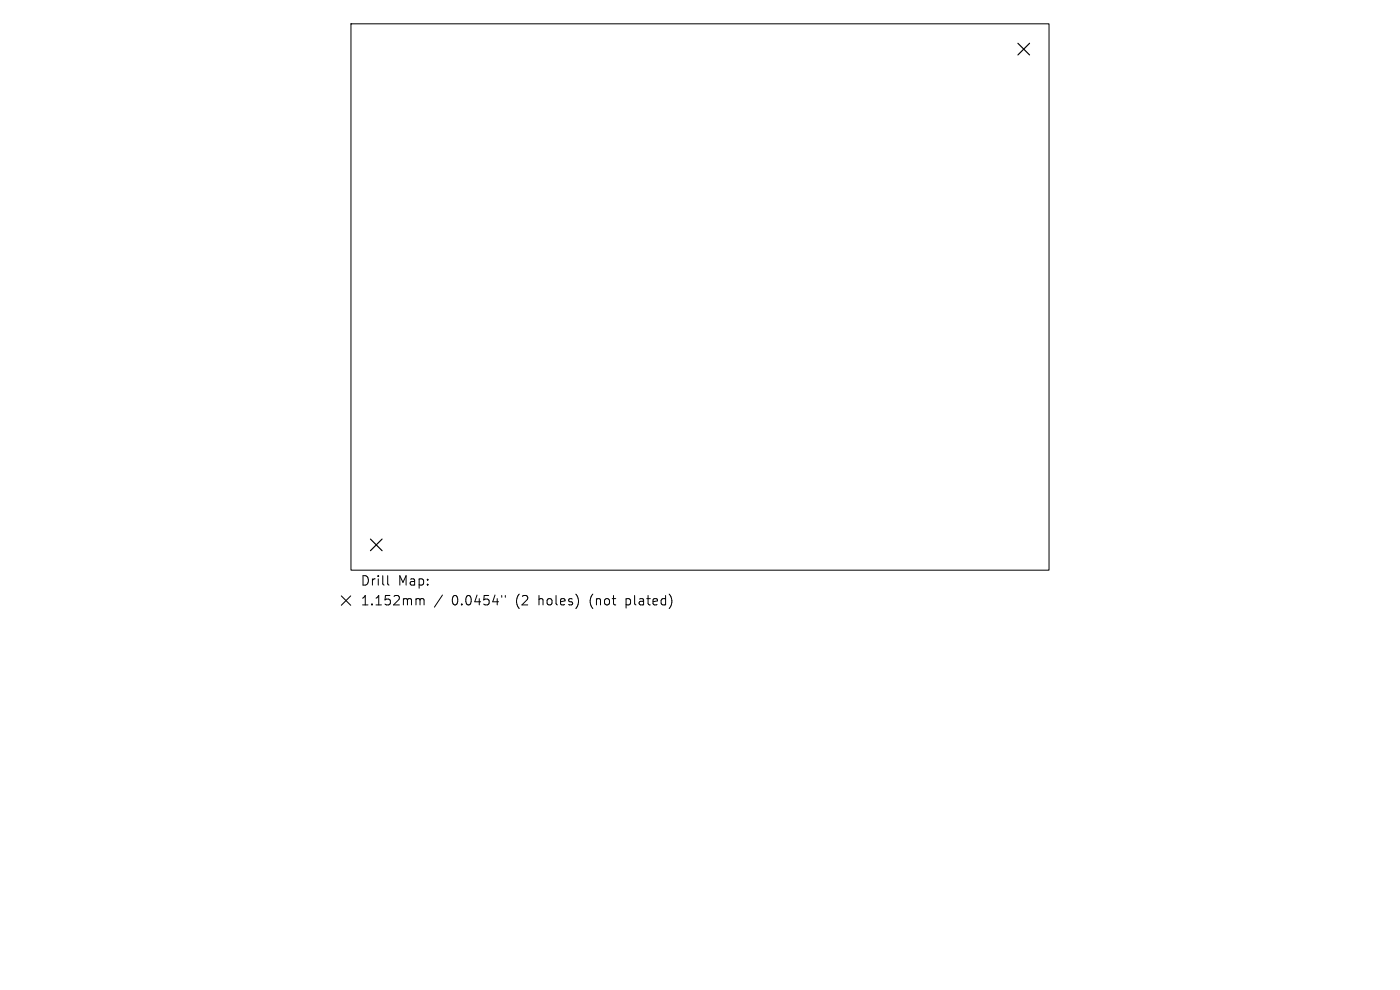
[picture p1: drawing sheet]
<svg xmlns="http://www.w3.org/2000/svg" width="297mm" height="210mm" viewBox="0 0 297 210" stroke-linecap="round" stroke-linejoin="round" font-family="sans-serif">
<defs><g id="words">
<g font-size="2.8">
<text x="76.4" y="124.5">Drill</text>
<text x="84.4" y="124.5">Map:</text>
<text x="76.4" y="128.7">1.152mm</text>
<text x="95.8" y="128.7">0.0454&quot;</text>
<text x="109.6" y="128.7">(2</text>
<text x="114.5" y="128.7">holes)</text>
<text x="125.6" y="128.7">(not</text>
<text x="133.4" y="128.7">plated)</text>
</g>
</g></defs>
<path d="M74.5 5.1h148v115.9h-148zM72.4 126.4l2 2M74.4 126.4l-2 2M82.2 122.1v1.7l.3 .3M88.5 127l.5 .1 .1 .2M89.1 127.3l.3-.3 .5 .1 .1 1.2M89.1 127.3v1M93.9 126.2l-1.7 2.6M106.4 126.3v.4M107.2 126.3v.4" fill="none" stroke="#000" stroke-width=".21"/>
<path d="M215.9 9.2l2.5 2.5M218.4 9.2l-2.5 2.5M78.6 114.3l2.5 2.5M81.1 114.3l-2.5 2.5" fill="none" stroke="#000" stroke-width=".25"/>
<use href="#words"/>
</svg>
